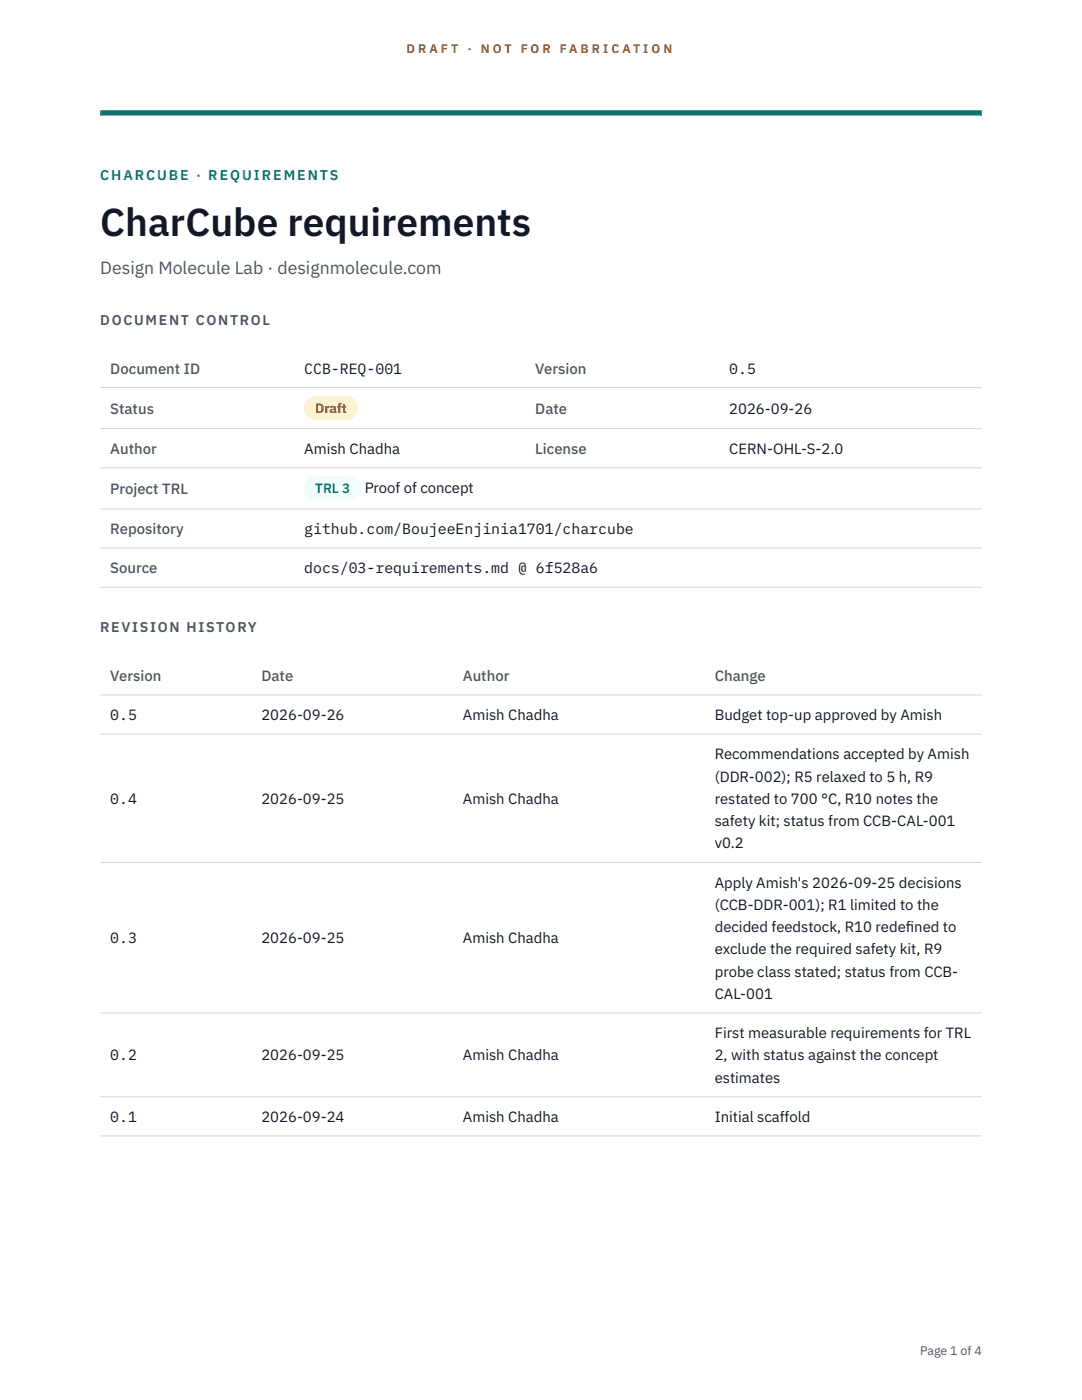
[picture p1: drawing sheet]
<svg xmlns="http://www.w3.org/2000/svg" width="216mm" height="279mm" viewBox="0 0 216 279" stroke-linecap="round" stroke-linejoin="round" font-family="sans-serif">
<defs><g id="words">
<text font-size="7.8" fill="#111827" x="20" y="47.1">CharCube requirements</text>
<text font-size="3.5" fill="#4b5563" x="20" y="54.6">Design Molecule Lab · designmolecule.com</text>
<g font-size="3" fill="#4b5563">
<text x="22" y="74.5">Document ID</text>
<text x="106.8" y="74.5">Version</text>
<text x="22" y="82.6">Status</text>
<text x="106.8" y="82.6">Date</text>
<text x="22" y="90.6">Author</text>
<text x="106.8" y="90.6">License</text>
<text x="22" y="98.6">Project TRL</text>
<text x="22" y="106.6">Repository</text>
<text x="22" y="114.4">Source</text>
<text x="22" y="135.9">Version</text>
<text x="52.2" y="135.9">Date</text>
<text x="92.4" y="135.9">Author</text>
<text x="142.6" y="135.9">Change</text>
</g>
<g font-size="3" fill="#111827">
<text x="60.7" y="74.5">CCB-REQ-001</text>
<text x="145.5" y="74.5">0.5</text>
<text x="145.5" y="82.6">2026-09-26</text>
<text x="60.7" y="90.6">Amish Chadha</text>
<text x="145.5" y="90.6">CERN-OHL-S-2.0</text>
<text x="72.8" y="98.5">Proof of concept</text>
<text x="60.7" y="106.6">github.com/BoujeeEnjinia1701/charcube</text>
<text x="60.7" y="114.4">docs/03-requirements.md @ 6f528a6</text>
<text x="22" y="143.7">0.5</text>
<text x="52.2" y="143.7">2026-09-26</text>
<text x="92.4" y="143.7">Amish Chadha</text>
<text x="142.6" y="143.7">Budget top-up approved by Amish</text>
<text x="142.6" y="151.5">Recommendations accepted by Amish</text>
<text x="142.6" y="156">(DDR-002); R5 relaxed to 5 h, R9</text>
<text x="22" y="160.4">0.4</text>
<text x="52.2" y="160.4">2026-09-25</text>
<text x="92.4" y="160.4">Amish Chadha</text>
<text x="142.6" y="160.4">restated to 700 °C, R10 notes the</text>
<text x="142.6" y="164.9">safety kit; status from CCB-CAL-001</text>
<text x="142.6" y="169.3">v0.2</text>
<text x="142.6" y="177.1">Apply Amish's 2026-09-25 decisions</text>
<text x="142.6" y="181.6">(CCB-DDR-001); R1 limited to the</text>
<text x="22" y="188.3">0.3</text>
<text x="52.2" y="188.3">2026-09-25</text>
<text x="92.4" y="188.3">Amish Chadha</text>
<text x="142.6" y="186">decided feedstock, R10 redef</text>
<text x="142.6" y="190.5">exclude the required safety kit, R9</text>
<text x="180.7" y="186">ined to</text>
<text x="142.6" y="194.9">probe class stated; status from CCB-</text>
<text x="142.6" y="199.4">CAL-001</text>
<text x="142.6" y="207.2">First measurable requirements for TRL</text>
<text x="22" y="211.6">0.2</text>
<text x="52.2" y="211.6">2026-09-25</text>
<text x="92.4" y="211.6">Amish Chadha</text>
<text x="142.6" y="211.6">2, with status against the concept</text>
<text x="142.6" y="216.1">estimates</text>
<text x="22" y="223.9">0.1</text>
<text x="52.2" y="223.9">2026-09-24</text>
<text x="92.4" y="223.9">Amish Chadha</text>
<text x="142.6" y="223.9">Initial scaffold</text>
</g>
<text font-size="2.8" fill="#0f766e" x="20" y="36">CHARCUBE · REQUIREMENTS</text>
<g font-size="2.8" fill="#4b5563">
<text x="20" y="64.8">DOCUMENT CONTROL</text>
<text x="20" y="126.2">REVISION HISTORY</text>
</g>
<text font-size="2.7" fill="#92400e" x="62.9" y="82.5">Draft</text>
<text font-size="2.7" fill="#0f766e" x="62.9" y="98.5">TRL 3</text>
<g font-size="2.5" fill="#b45309">
<text x="81.1" y="10.5">D R A F T</text>
<text x="93.3" y="10.5">·</text>
<text x="95.9" y="10.5">N O T</text>
<text x="103.9" y="10.5">F O R</text>
<text x="111.7" y="10.5">F A B R I C A T I O N</text>
</g>
<text font-size="2.5" fill="#4b5563" x="183.6" y="270.3">Page 1 of 4</text>
</g></defs>
<path d="M20 23.1h175.9zM20 22h175.9v1.1h-175.9z" fill-rule="evenodd" fill="#0f766e"/>
<path d="M20 77.3h175.9M20 85.5h175.9M20 93.4h175.9M20 101.6h175.9M20 109.4h175.9M20 117.2h175.9M20 138.7h175.9M20 146.5h175.9M20 172.1h175.9M20 202.2h175.9M20 218.9h175.9M20 226.7h175.9" fill="none" stroke="#d1d5db" stroke-width=".2"/>
<path d="M60.7 79h10.7v4.9h-10.7z" fill="#fef3c7"/>
<path d="M60.7 95.1h11.4v4.8h-11.4z" fill="#f0fdfa"/>
<use href="#words"/>
</svg>
